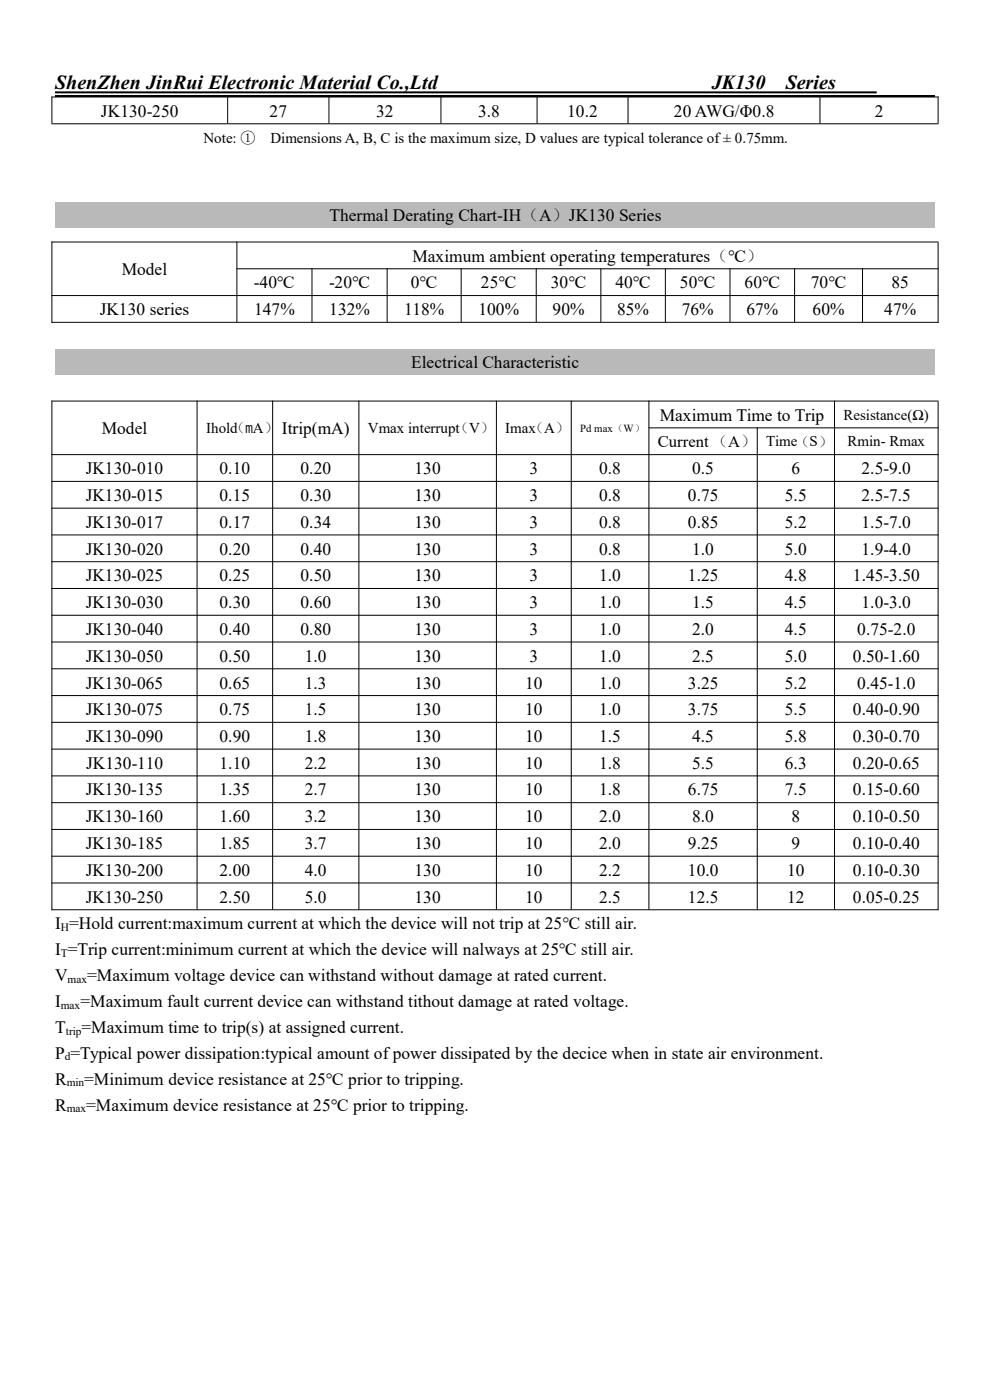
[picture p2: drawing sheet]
<svg xmlns="http://www.w3.org/2000/svg" width="210mm" height="297mm" viewBox="0 0 210 297" stroke-linecap="round" stroke-linejoin="round" font-family="sans-serif">
<defs><g id="words">
<g font-size="4.2">
<text x="11.7" y="18.9">ShenZhen JinRui Electronic Material Co.,Ltd</text>
<text x="151" y="18.9">JK130</text>
<text x="166.7" y="18.9">Series</text>
</g>
<g font-size="3.7">
<text x="21.4" y="24.7">JK130-250</text>
<text x="57.2" y="24.7">27</text>
<text x="79.8" y="24.7">32</text>
<text x="101.4" y="24.7">3.8</text>
<text x="120.3" y="24.7">10.2</text>
<text x="143" y="24.7">20 AWG/Φ0.8</text>
<text x="185.5" y="24.7">2</text>
<text x="69.9" y="46.9">Thermal Derating Chart-IH（A）JK130 Series</text>
<text x="25.8" y="58.4">Model</text>
<text x="87.5" y="55.5">Maximum ambient operating temperatures（℃）</text>
<text x="53.8" y="61.2">-40℃</text>
<text x="69.8" y="61.2">-20℃</text>
<text x="87.2" y="61.2">0℃</text>
<text x="102" y="61.2">25℃</text>
<text x="116.8" y="61.2">30℃</text>
<text x="130.6" y="61.2">40℃</text>
<text x="144.2" y="61.2">50℃</text>
<text x="157.9" y="61.2">60℃</text>
<text x="172" y="61.2">70℃</text>
<text x="189.1" y="61.2">85</text>
<text x="21.2" y="66.9">JK130 series</text>
<text x="53.9" y="66.9">147%</text>
<text x="69.8" y="66.9">132%</text>
<text x="85.7" y="66.9">118%</text>
<text x="101.5" y="66.9">100%</text>
<text x="117.2" y="66.9">90%</text>
<text x="130.9" y="66.9">85%</text>
<text x="144.6" y="66.9">76%</text>
<text x="158.3" y="66.9">67%</text>
<text x="172.4" y="66.9">60%</text>
<text x="187.6" y="66.9">47%</text>
<text x="87.2" y="78.1">Electrical Characteristic</text>
<text x="140" y="89.3">Maximum Time to Trip</text>
<text x="21.6" y="92.1">Model</text>
<text x="59.8" y="92.1">Itrip(mA)</text>
<text x="18.2" y="100.6">JK130-010</text>
<text x="46.6" y="100.6">0.10</text>
<text x="63.8" y="100.6">0.20</text>
<text x="87.9" y="100.6">130</text>
<text x="112.3" y="100.6">3</text>
<text x="127.1" y="100.6">0.8</text>
<text x="146.8" y="100.6">0.5</text>
<text x="167.9" y="100.6">6</text>
<text x="182.8" y="100.6">2.5-9.0</text>
<text x="18.2" y="106.3">JK130-015</text>
<text x="46.6" y="106.3">0.15</text>
<text x="63.8" y="106.3">0.30</text>
<text x="87.9" y="106.3">130</text>
<text x="112.3" y="106.3">3</text>
<text x="127.1" y="106.3">0.8</text>
<text x="145.9" y="106.3">0.75</text>
<text x="166.5" y="106.3">5.5</text>
<text x="182.8" y="106.3">2.5-7.5</text>
<text x="18.2" y="112">JK130-017</text>
<text x="46.6" y="112">0.17</text>
<text x="63.8" y="112">0.34</text>
<text x="87.9" y="112">130</text>
<text x="112.3" y="112">3</text>
<text x="127.1" y="112">0.8</text>
<text x="145.9" y="112">0.85</text>
<text x="166.5" y="112">5.2</text>
<text x="182.8" y="112">1.5-7.0</text>
<text x="18.2" y="117.7">JK130-020</text>
<text x="46.6" y="117.7">0.20</text>
<text x="63.8" y="117.7">0.40</text>
<text x="87.9" y="117.7">130</text>
<text x="112.3" y="117.7">3</text>
<text x="127.1" y="117.7">0.8</text>
<text x="146.8" y="117.7">1.0</text>
<text x="166.5" y="117.7">5.0</text>
<text x="182.8" y="117.7">1.9-4.0</text>
<text x="18.2" y="123.3">JK130-025</text>
<text x="46.6" y="123.3">0.25</text>
<text x="63.8" y="123.3">0.50</text>
<text x="87.9" y="123.3">130</text>
<text x="112.3" y="123.3">3</text>
<text x="127.1" y="123.3">1.0</text>
<text x="145.9" y="123.3">1.25</text>
<text x="166.5" y="123.3">4.8</text>
<text x="180.9" y="123.3">1.45-3.50</text>
<text x="18.2" y="129">JK130-030</text>
<text x="46.6" y="129">0.30</text>
<text x="63.8" y="129">0.60</text>
<text x="87.9" y="129">130</text>
<text x="112.3" y="129">3</text>
<text x="127.1" y="129">1.0</text>
<text x="146.8" y="129">1.5</text>
<text x="166.5" y="129">4.5</text>
<text x="182.8" y="129">1.0-3.0</text>
<text x="18.2" y="134.7">JK130-040</text>
<text x="46.6" y="134.7">0.40</text>
<text x="63.8" y="134.7">0.80</text>
<text x="87.9" y="134.7">130</text>
<text x="112.3" y="134.7">3</text>
<text x="127.1" y="134.7">1.0</text>
<text x="146.8" y="134.7">2.0</text>
<text x="166.5" y="134.7">4.5</text>
<text x="181.9" y="134.7">0.75-2.0</text>
<text x="18.2" y="140.4">JK130-050</text>
<text x="46.6" y="140.4">0.50</text>
<text x="64.6" y="140.4">1.0</text>
<text x="87.9" y="140.4">130</text>
<text x="112.3" y="140.4">3</text>
<text x="127.1" y="140.4">1.0</text>
<text x="146.8" y="140.4">2.5</text>
<text x="166.5" y="140.4">5.0</text>
<text x="180.9" y="140.4">0.50-1.60</text>
<text x="18.2" y="146.1">JK130-065</text>
<text x="46.6" y="146.1">0.65</text>
<text x="64.6" y="146.1">1.3</text>
<text x="87.9" y="146.1">130</text>
<text x="111.4" y="146.1">10</text>
<text x="127.1" y="146.1">1.0</text>
<text x="145.9" y="146.1">3.25</text>
<text x="166.5" y="146.1">5.2</text>
<text x="181.9" y="146.1">0.45-1.0</text>
<text x="18.2" y="151.7">JK130-075</text>
<text x="46.6" y="151.7">0.75</text>
<text x="64.6" y="151.7">1.5</text>
<text x="87.9" y="151.7">130</text>
<text x="111.4" y="151.7">10</text>
<text x="127.1" y="151.7">1.0</text>
<text x="145.9" y="151.7">3.75</text>
<text x="166.5" y="151.7">5.5</text>
<text x="180.9" y="151.7">0.40-0.90</text>
<text x="18.2" y="157.4">JK130-090</text>
<text x="46.6" y="157.4">0.90</text>
<text x="64.6" y="157.4">1.8</text>
<text x="87.9" y="157.4">130</text>
<text x="111.4" y="157.4">10</text>
<text x="127.1" y="157.4">1.5</text>
<text x="146.8" y="157.4">4.5</text>
<text x="166.5" y="157.4">5.8</text>
<text x="180.9" y="157.4">0.30-0.70</text>
<text x="18.2" y="163.1">JK130-110</text>
<text x="46.6" y="163.1">1.10</text>
<text x="64.6" y="163.1">2.2</text>
<text x="87.9" y="163.1">130</text>
<text x="111.4" y="163.1">10</text>
<text x="127.1" y="163.1">1.8</text>
<text x="146.8" y="163.1">5.5</text>
<text x="166.5" y="163.1">6.3</text>
<text x="180.9" y="163.1">0.20-0.65</text>
<text x="18.2" y="168.8">JK130-135</text>
<text x="46.6" y="168.8">1.35</text>
<text x="64.6" y="168.8">2.7</text>
<text x="87.9" y="168.8">130</text>
<text x="111.4" y="168.8">10</text>
<text x="127.1" y="168.8">1.8</text>
<text x="145.9" y="168.8">6.75</text>
<text x="166.5" y="168.8">7.5</text>
<text x="180.9" y="168.8">0.15-0.60</text>
<text x="18.2" y="174.4">JK130-160</text>
<text x="46.6" y="174.4">1.60</text>
<text x="64.6" y="174.4">3.2</text>
<text x="87.9" y="174.4">130</text>
<text x="111.4" y="174.4">10</text>
<text x="127.1" y="174.4">2.0</text>
<text x="146.8" y="174.4">8.0</text>
<text x="167.9" y="174.4">8</text>
<text x="180.9" y="174.4">0.10-0.50</text>
<text x="18.2" y="180.1">JK130-185</text>
<text x="18.2" y="185.8">JK130-200</text>
<text x="46.6" y="180.1">1.85</text>
<text x="46.6" y="185.8">2.00</text>
<text x="64.6" y="180.1">3.7</text>
<text x="64.6" y="185.8">4.0</text>
<text x="87.9" y="180.1">130</text>
<text x="87.9" y="185.8">130</text>
<text x="111.4" y="180.1">10</text>
<text x="111.4" y="185.8">10</text>
<text x="127.1" y="180.1">2.0</text>
<text x="127.1" y="185.8">2.2</text>
<text x="145.9" y="180.1">9.25</text>
<text x="145.9" y="185.8">10.0</text>
<text x="167" y="185.8">10</text>
<text x="167.9" y="180.1">9</text>
<text x="180.9" y="180.1">0.10-0.40</text>
<text x="180.9" y="185.8">0.10-0.30</text>
<text x="18.2" y="191.5">JK130-250</text>
<text x="46.6" y="191.5">2.50</text>
<text x="64.6" y="191.5">5.0</text>
<text x="87.9" y="191.5">130</text>
<text x="111.4" y="191.5">10</text>
<text x="127.1" y="191.5">2.5</text>
<text x="145.9" y="191.5">12.5</text>
<text x="167" y="191.5">12</text>
<text x="180.9" y="191.5">0.05-0.25</text>
<text x="11.7" y="197.2">I =Hold current:maximum current at which the device will not trip at 25℃ still air.</text>
<text x="11.7" y="202.7">I =Trip current:minimum current at which the device will nalways at 25℃ still air.</text>
<text x="11.7" y="208.2">V</text>
<text x="18.5" y="208.2">=Maximum voltage device can withstand without damage at rated current.</text>
<text x="11.7" y="213.7">I</text>
<text x="17.1" y="213.7">=Maximum fault current device can withstand tithout damage at rated voltage.</text>
<text x="11.7" y="219.2">T</text>
<text x="17.3" y="219.2">=Maximum time to trip(s) at assigned current.</text>
<text x="11.7" y="224.7">P =Typical power dissipation:typical amount ofpower dissipated by the decice when in state air environment.</text>
<text x="11.7" y="230.2">R</text>
<text x="17.9" y="230.2">=Minimum device resistance at 25℃ prior to tripping.</text>
<text x="11.7" y="235.7">R</text>
<text x="18.3" y="235.7">=Maximum device resistance at 25℃ prior to tripping.</text>
</g>
<text font-size="3.5" x="139.6" y="94.9">Current（A）</text>
<g font-size="3.2">
<text x="43.2" y="30.2">Note: ①</text>
<text x="57.4" y="30.2">Dimensions A, B, C is the maximum size, D values are typical tolerance of± 0.75mm.</text>
<text x="178.9" y="89">Resistance(Ω)</text>
<text x="43.7" y="91.9">Ihold</text>
<text x="48.9" y="91.9">（mA）</text>
<text x="78" y="91.9">Vmax interrup（V）</text>
<text x="96.6" y="91.9">t</text>
<text x="107.2" y="91.9">Imax</text>
<text x="112.2" y="91.9">（A）</text>
<text x="162.6" y="94.7">Time（S）</text>
<text x="179.8" y="94.7">Rmin- Rmax</text>
</g>
<g font-size="2.4">
<text x="12.9" y="197.5">H</text>
<text x="12.9" y="203">T</text>
<text x="14.4" y="208.5">max</text>
<text x="12.9" y="214">max</text>
<text x="14" y="219.5">trip</text>
<text x="13.8" y="225">d</text>
<text x="14.2" y="230.5">min</text>
<text x="14.2" y="236">max</text>
</g>
<text font-size="2.3" x="123.1" y="91.6">Pd max（W）</text>
</g></defs>
<path d="M11.7 19.6h174.3" fill="none" stroke="#000" stroke-width=".42"/>
<path d="M11.7 20.3h186.6" fill="none" stroke="#000" stroke-width=".25"/>
<path d="M10.9 20.6h188.2M10.9 26.3h188.2M11 20.5v5.7M48.3 20.5v5.7M69.8 20.5v5.7M93.5 20.5v5.7M113.9 20.5v5.7M133.2 20.5v5.7M173.9 20.5v5.7M199 20.5v5.7" fill="none" stroke="#000" stroke-width=".21"/>
<g fill="#b9b9b9">
<path d="M11.7 42.9h186.6v5.5h-186.6z" fill-rule="evenodd"/>
<path d="M11.7 74h186.6v5.5h-186.6z" fill-rule="evenodd"/>
</g>
<g fill="none" stroke="#000" stroke-width=".21">
<path d="M10.9 51.3h188.2M11 51.3v17.2M50.2 57h148.9M50.3 51.3v17M66.2 56.9v11.4M82.1 56.9v11.4M97.8 56.9v11.4M113.8 56.9v11.4M127.5 56.9v11.4M141.1 56.9v11.4M154.9 56.9v11.4M168.6 56.9v11.4"/>
<path d="M183 56.9v11.4M199 51.4v17.1M10.9 62.7h188.2M10.9 68.4h188.2M10.9 85.1h188.2M10.9 96.4h188.2M11 85v108.1M41.8 85v107.9M57.8 85v107.9M76.1 85v107.9M105.3 85v107.9M121.2 85v107.9"/>
<path d="M137.6 90.8h61.5M137.7 85v107.9M160.6 90.7v102.2M177 85v107.9M199 85.2v107.9M10.9 102.1h188.2M10.9 107.8h188.2M10.9 113.5h188.2M10.9 119.2h188.2M10.9 124.8h188.2M10.9 130.5h188.2M10.9 136.2h188.2"/>
<path d="M10.9 141.9h188.2M10.9 147.6h188.2M10.9 153.2h188.2M10.9 158.9h188.2M10.9 164.6h188.2M10.9 170.3h188.2M10.9 176h188.2M10.9 181.6h188.2M10.9 187.3h188.2M10.9 193h188.2"/>
</g>
<use href="#words"/>
</svg>
